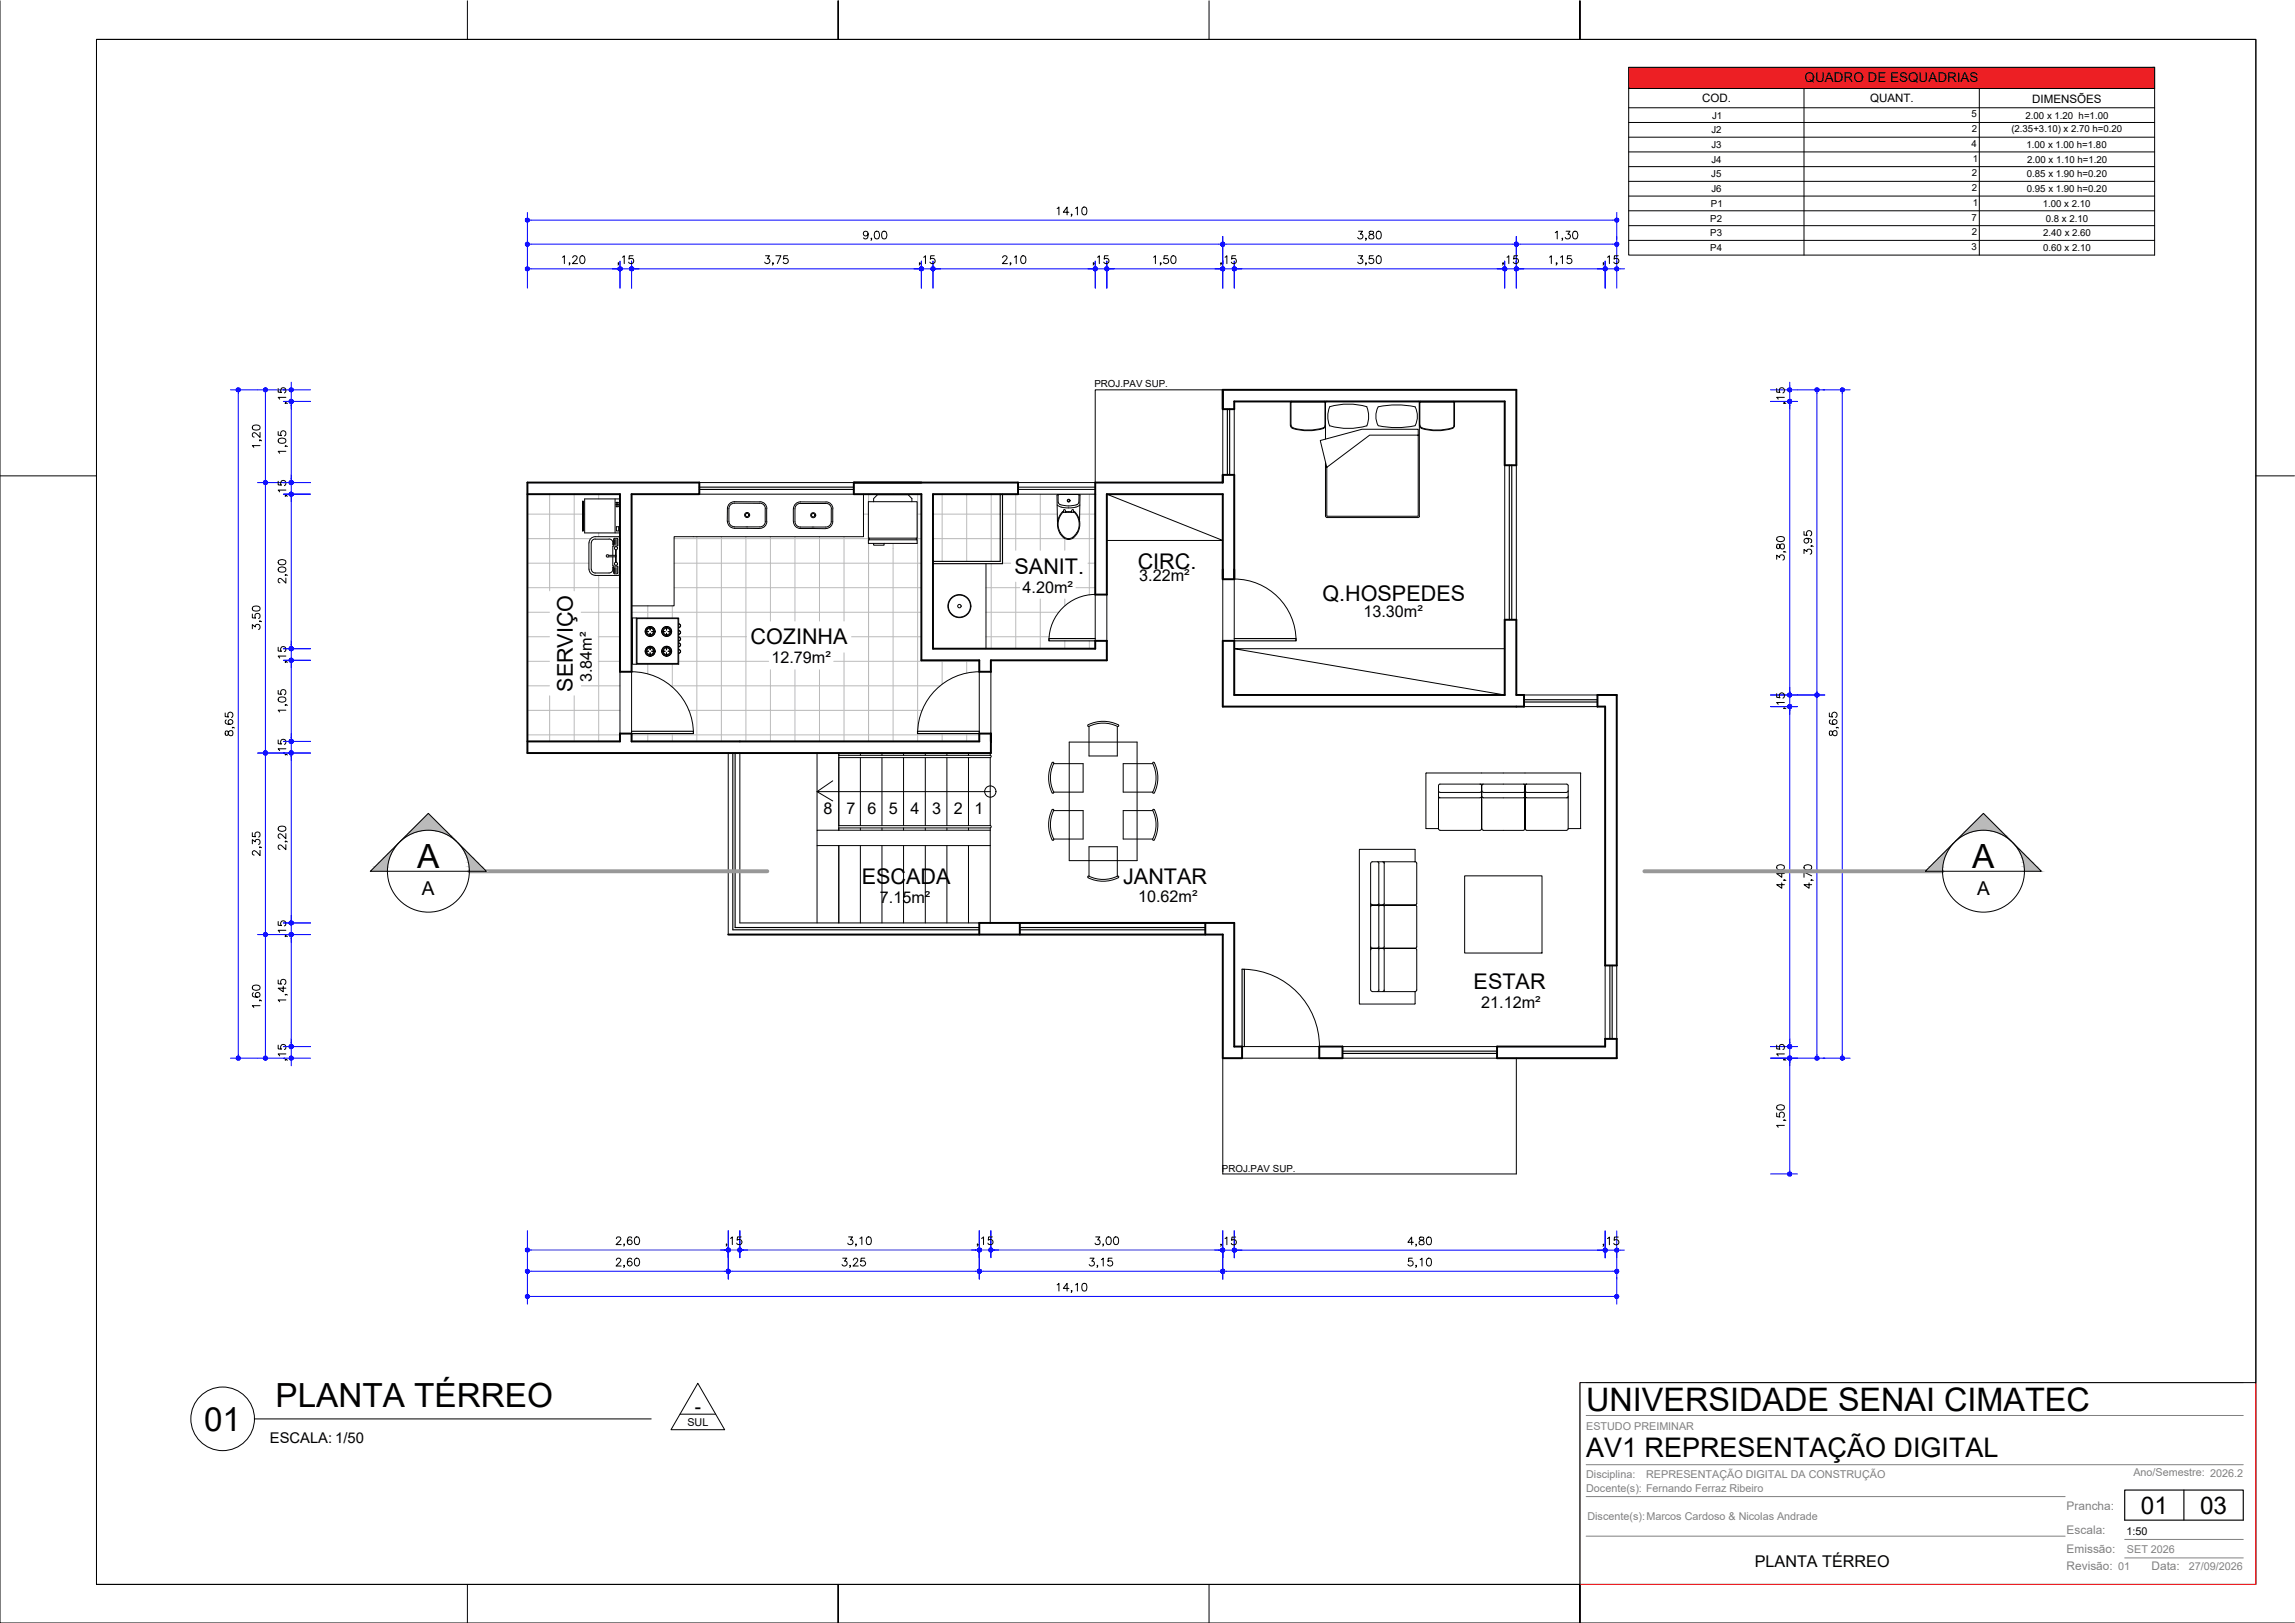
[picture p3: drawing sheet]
<svg xmlns="http://www.w3.org/2000/svg" width="594mm" height="420mm" viewBox="0 0 594 420" stroke-linecap="round" stroke-linejoin="round" font-family="sans-serif">
<defs><g id="words">
<g font-size="8.6">
<text x="108" y="224.7">A</text>
<text x="510.5" y="224.7">A</text>
<text x="71.3" y="364.2">PLANTA TÉRREO</text>
<text x="52.8" y="370.4">01</text>
</g>
<text font-size="8.4" x="410.6" y="365.2">UNIVERSIDADE SENAI CIMATEC</text>
<text font-size="7" x="410.6" y="377.2">AV1 REPRESENTAÇÃO DIGITAL</text>
<g font-size="6.3">
<text x="554.2" y="391.9">01</text>
<text x="569.5" y="391.9">03</text>
</g>
<g font-size="5.7" fill="#00f">
<text x="158.7" y="69.9">,15</text>
<text x="236.7" y="69.9">,15</text>
<text x="314.7" y="69.9">,15</text>
<text x="387.7" y="69.9">,15</text>
<text x="463.2" y="105.8" transform="rotate(-90 463.2 105.8)">,15</text>
<text x="463.2" y="184.9" transform="rotate(-90 463.2 184.9)">,15</text>
<text x="463.2" y="275.9" transform="rotate(-90 463.2 275.9)">,15</text>
<text x="186.6" y="323.8">,15</text>
<text x="314.7" y="323.8">,15</text>
</g>
<text font-size="5.7" x="216.6" y="329.5">3,25</text>
<g font-size="5.6">
<text x="262.6" y="148.5">SANIT.</text>
<text x="294.5" y="147.4">CIRC.</text>
<text x="342.3" y="155.5">Q.HOSPEDES</text>
<text x="194.3" y="166.8">COZINHA</text>
<text x="148.3" y="179.1" transform="rotate(-90 148.3 179.1)">SERVIÇO</text>
<text x="223.1" y="228.8">ESCADA</text>
<text x="290.7" y="228.9">JANTAR</text>
<text x="381.5" y="256">ESTAR</text>
</g>
<g font-size="5.3">
<text x="75.1" y="105.8" transform="rotate(-90 75.1 105.8)">,15</text>
<text x="68.4" y="117.1" transform="rotate(-90 68.4 117.1)">1,20</text>
<text x="75.1" y="118.5" transform="rotate(-90 75.1 118.5)">1,05</text>
<text x="75.1" y="152" transform="rotate(-90 75.1 152)">2,00</text>
<text x="68.4" y="164" transform="rotate(-90 68.4 164)">3,50</text>
<text x="75.1" y="185.6" transform="rotate(-90 75.1 185.6)">1,05</text>
<text x="61.4" y="191.6" transform="rotate(-90 61.4 191.6)">8,65</text>
<text x="75.1" y="221.2" transform="rotate(-90 75.1 221.2)">2,20</text>
<text x="68.4" y="222.6" transform="rotate(-90 68.4 222.6)">2,35</text>
<text x="68.4" y="262.1" transform="rotate(-90 68.4 262.1)">1,60</text>
<text x="75.1" y="260.7" transform="rotate(-90 75.1 260.7)">1,45</text>
</g>
<g font-size="5.3" fill="#00f">
<text x="75.1" y="129.8" transform="rotate(-90 75.1 129.8)">,15</text>
<text x="75.1" y="172.9" transform="rotate(-90 75.1 172.9)">,15</text>
<text x="75.1" y="196.8" transform="rotate(-90 75.1 196.8)">,15</text>
<text x="75.1" y="243.8" transform="rotate(-90 75.1 243.8)">,15</text>
<text x="75.1" y="275.9" transform="rotate(-90 75.1 275.9)">,15</text>
</g>
<g font-size="4.9">
<text x="109.2" y="231.8">A</text>
<text x="511.8" y="231.8">A</text>
<text x="179.8" y="365.8">-</text>
</g>
<g font-size="4.2">
<text x="264.7" y="153.4">4.20m²</text>
<text x="294.9" y="150.5">3.22m²</text>
<text x="352.9" y="159.8">13.30m²</text>
<text x="199.7" y="171.7">12.79m²</text>
<text x="153.2" y="176.6" transform="rotate(-90 153.2 176.6)">3.84m²</text>
<text x="213.2" y="210.7">8</text>
<text x="219.2" y="210.7">7</text>
<text x="224.5" y="210.7">6</text>
<text x="230" y="210.7">5</text>
<text x="235.7" y="210.7">4</text>
<text x="241.3" y="210.7">3</text>
<text x="246.9" y="210.7">2</text>
<text x="252.3" y="210.7">1</text>
<text x="227.8" y="233.7">7.15m²</text>
<text x="294.6" y="233.5">10.62m²</text>
<text x="383.4" y="260.9">21.12m²</text>
<text x="454.2" y="405.8">PLANTA TÉRREO</text>
</g>
<text font-size="3.8" x="69.8" y="373.6">ESCALA: 1/50</text>
<text font-size="3.5" x="467.1" y="21.3">QUADRO DE ESQUADRIAS</text>
<g font-size="3.1" fill="#808080">
<text x="535" y="391">Prancha:</text>
<text x="535" y="397">Escala:</text>
<text x="535" y="402">Emissão:</text>
<text x="535" y="406.5">Revisão: 01</text>
<text x="556.9" y="406.5">Data:</text>
</g>
<g font-size="3">
<text x="440.6" y="26.5">COD.</text>
<text x="484.1" y="26.4">QUANT.</text>
<text x="526" y="26.7">DIMENSÕES</text>
</g>
<g font-size="2.8">
<text x="177.9" y="369.3">SUL</text>
<text x="550.5" y="397.3">1:50</text>
</g>
<g font-size="2.8" fill="#808080">
<text x="410.6" y="370.2">ESTUDO PREIMINAR</text>
<text x="410.6" y="382.7">Disciplina:</text>
<text x="426.1" y="382.7">REPRESENTAÇÃO DIGITAL DA CONSTRUÇÃO</text>
<text x="552.2" y="382.1">Ano/Semestre: 2026.2</text>
<text x="410.6" y="386.2">Docente(s): Fernando Ferraz Ribeiro</text>
<text x="410.9" y="393.6">Discente(s):Marcos Cardoso &amp; Nicolas Andrade</text>
<text x="550.6" y="402">SET 2026</text>
<text x="566.6" y="406.5">27/09/2026</text>
</g>
<g font-size="2.5">
<text x="443" y="34.5">J2</text>
<text x="443.2" y="30.7">J1</text>
<text x="510.4" y="30.4">5</text>
<text x="510.4" y="34.2">2</text>
<text x="520.7" y="34.3">(2.35+3.10) x 2.70 h=0.20</text>
<text x="524.3" y="30.7">2.00 x 1.20 h=1.00</text>
<text x="443" y="38.3">J3</text>
<text x="510.4" y="38">4</text>
<text x="510.7" y="41.9">1</text>
<text x="524.6" y="38.3">1.00 x 1.00 h=1.80</text>
<text x="443" y="45.9">J5</text>
<text x="443" y="42.1">J4</text>
<text x="510.4" y="45.7">2</text>
<text x="524.7" y="45.9">0.85 x 1.90 h=0.20</text>
<text x="524.7" y="42.1">2.00 x 1.10 h=1.20</text>
<text x="442.9" y="53.6">P1</text>
<text x="443" y="49.7">J6</text>
<text x="510.4" y="49.5">2</text>
<text x="510.7" y="53.3">1</text>
<text x="524.7" y="49.7">0.95 x 1.90 h=0.20</text>
<text x="528.8" y="53.6">1.00 x 2.10</text>
<text x="442.7" y="57.4">P2</text>
<text x="510.4" y="57.1">7</text>
<text x="529.6" y="57.4">0.8 x 2.10</text>
<text x="442.7" y="61.2">P3</text>
<text x="442.7" y="65">P4</text>
<text x="510.4" y="64.7">3</text>
<text x="510.4" y="60.9">2</text>
<text x="528.9" y="65">0.60 x 2.10</text>
<text x="528.9" y="61.2">2.40 x 2.60</text>
<text x="283.3" y="100.3">PROJ.PAV SUP.</text>
<text x="316.3" y="303.4">PROJ.PAV SUP.</text>
</g>
</g></defs>
<!-- layer: ARQ_ALV CT -->
<g fill="none" stroke="#000" stroke-width=".51">
<path d="M316.5 100.9h76v19.5h-3v-16.5h-70v2h-3zM136.5 127.9h24v46h3v-46h17.5v-3h-44.5v70h120v-5v2M221 124.9h17.5M221 124.9h42.5v3h-22v40h42v-2h3v5h-30v3h-3v-3h-15v-43h-17.5zM283.5 124.9h33v-2h3v27h-3v-22h-30v26h-3zM316.5 122.9v2M316.5 165.9h3v14h70v-19.5h3v19.5h2v3h-78zM413.5 179.9h5v70h-3v-67h-2zM256.5 189.9h-3v2h-90v-2h-3v2h-24M264 238.9v3M312 238.9v3M188.5 241.9h128v32h5v-3h-2v-32h-66v3"/>
<path d="M341.5 270.9h6v3h-6zM387.5 270.9h28v-2h3v5h-31z"/>
</g>
<!-- layer: SIMB_PREENCHIMENTO -->
<g fill="none" stroke="#bababa" stroke-width=".26">
<path d="M136.5 133.1h14.3M136.5 139.4h16.4M142.3 127.9v25.1M148.6 127.9v25.1M151 133.1h.3M155 127.9v1.3M155 138v.9M174.5 139.4h50.5M180.4 138.9v53M186.7 138.9v53M193.1 138.9v53M199.4 138.9v21.9"/>
<path d="M205.8 138.9v21.9M212.1 138.9v21.9M218.5 138.9v21.9M223.5 133.1h1.3M224.8 127.9v2M224.8 139.3v.4M231.2 127.9v.2M237.2 139.4h1.3M237.4 133.1h1.1M237.5 127.9v60.9M241.5 133.1h17.4M241.5 139.4h17.4"/>
<path d="M243.9 127.9v17.4M250.2 127.9v17.4M256.6 127.9v17.4M259.5 133.1h14.2M259.5 139.4h16.2M262.9 127.9v14.6M269.3 128v14.5M275.6 139.4v3.1M277.5 139.4h6M279.5 133.1h4M282 128v26M136.5 145.8h15.9"/>
<path d="M136.5 152.1h23.9M136.5 158.5h5.7M150.5 158.5h9.9M155 149v42.9M163.5 158.5h75M167.7 156.8v3.2M174 156.8v3.2M174.5 145.8h64M174.5 152.1h64M224.8 140.7v51.2M231.2 140.7v51.2M255.2 152.1h8.7"/>
<path d="M255.2 158.5h18.9M256.6 145.9v22M259.5 145.8h2.1M262.9 150.7v17.2M269.3 155.1v12.8M275.6 155.1v1.7M278.5 152.1h5M281.6 145.8h1.9M136.5 164.8h5.7M136.5 171.2h5.7M136.5 177.5h5.7M150.5 177.5h10"/>
<path d="M154.9 164.8h5.6M154.9 171.2h5.6M163.5 164.8h.2M163.5 171.2h.2M167.7 172v2.5M173.7 177.5h69.7M174 172v5.9M175.7 164.8h17.6M175.7 171.2h23.3M199.4 173.4v18.5M205.8 173.4v18.5M212.1 173.4v18.5"/>
<path d="M215.8 171.2h37.7M218.5 169v22.9M220.4 164.8h18.1M243.9 170.9v6.2M250.2 170.9v3.3M255.2 164.8h16.4M275.6 165.9v2M282 165.9v2M136.5 183.9h24M136.5 190.2h24M142.3 180.1v11.8M148.6 180.1v11.8"/>
<path d="M163.5 190.2h90M167.7 189.9v2M174 189.9v2M178.4 183.9h60.3M237.5 189.9v2M243.9 189.9v2M250.2 189.9v2"/>
</g>
<!-- layer: ARQ_GRADIL -->
<path d="M217.1 195.5h39.2M256.3 195.5l.3 .3-.3 .3h-39.2M217.1 213.7h39.2M256.3 213.7l.3 .3-.3 .3h-39.2" fill="none" stroke="#000" stroke-width=".26"/>
<!-- layer: ARQ_PISO -->
<g fill="none" stroke="#000" stroke-width=".26">
<path d="M283.5 153.9v12M286.5 153.9v12M316.5 149.9v16M319.5 149.9v16M160.5 173.9v16M163.5 173.9v16M253.5 173.9v16M256.5 173.9v16M217.1 195.5v-.6v18.8M217.1 196.1v18.8h39.2v-.6M222.7 194.9v.6M222.7 196.1v17.6"/>
<path d="M228.3 194.9v.6M228.3 196.1v17.6M233.9 194.9v.6M233.9 196.1v17.6M239.5 194.9v.6M239.5 196.1v17.6M245.1 194.9v.6M245.1 196.1v17.6M250.7 194.9v.6M250.7 196.1v17.6M256.3 194.9v.6M256.3 196.1v17.6"/>
<path d="M222.7 214.3v.6M228.3 214.3v.6M233.9 214.3v.6M239.5 214.3v.6M245.1 214.3v.6M250.7 214.3v.6M264 238.9h48M264 241.9h48M321.5 273.9h20M322.1 270.9h19.4"/>
</g>
<!-- layer: ARQ_ALV VS -->
<g fill="none" stroke="#000" stroke-width=".26">
<path d="M316.5 105.9v17M319.5 105.9v17M181 124.9h40M181 127.9h40M263.5 124.9h20M263.5 127.9h20M389.5 120.4v40M392.5 120.4v40M394.5 179.9h19M188.5 194.9v47h65M191.5 194.9v44h62M394.5 182.9h19"/>
<path d="M415.5 249.9v19M418.5 249.9v19M347.5 270.9h40M347.5 273.9h40"/>
</g>
<!-- layer: ARQ_ESQ CT -->
<g fill="none" stroke="#000" stroke-width=".3">
<path d="M317.7 105.9v17M318.3 105.9v17M181 126.1h40M181 126.7h40M258.9 127.9v17.4h-17.4M259.5 127.9v18h-18M390.7 120.4v40M391.3 120.4v40M283.5 165.3h-12v.6h12M319.5 165.3h16v.6h-16M163.5 189.9h16M163.5 189.3h16"/>
<path d="M189.7 194.9v45.8h63.8M190.3 194.9v45.2h63.2M237.5 189.9h16M237.5 189.3h16M394.5 181.1h19M394.5 181.7h19M264 240.7h48M264 240.1h48M321.5 250.9h.6v20h-.6zM416.7 249.9v19M417.3 249.9v19M347.5 272.1h40"/>
<path d="M347.5 272.7h40"/>
</g>
<!-- layer: ARQ_PROJ SUP -->
<g fill="none" stroke="#000" stroke-width=".26">
<path d="M316.5 100.9h-33v24M263.5 126.1h20M263.5 126.7h20M211.5 194.9v20M211.5 218.9h44.8M217.1 214.9h-5.6v24M217.1 218.9v20M222.7 218.9v20M228.3 218.9v20M233.9 218.9v20M239.5 218.9v20M245.1 218.9v20"/>
<path d="M250.7 218.9v20M256.3 214.9v24M316.5 273.9v30h76v-30"/>
</g>
<!-- layer: ARQ_SIMB 01 -->
<g fill="none" stroke="#000" stroke-width=".26">
<path d="M283.5 153.9a12 12 0 0 0-12 12M319.5 149.9a16 16 0 0 1 16 16M163.5 173.9a16 16 0 0 1 16 16M253.5 173.9a16 16 0 0 0-16 16M211.5 204.9l4.1 2.4M215.6 202.1l-4.1 2.8h44.8M322.1 250.9a20 20 0 0 1 19.4 20"/>
<circle cx="256.3" cy="204.9" r="1.46"/>
</g>
<!-- layer: 0 -->
<g fill="none" stroke="#000" stroke-width=".26">
<path d="M25 10.2h558.9v347.7h-174.9v52.3h-384zM421.6 17.4h136.1v48.6h-136.1zM421.6 22.9h136.1M421.6 27.9h136.1M421.6 31.7h136.1M421.6 35.5h136.1M421.6 39.3h136.1M467 22.9v43.1M512.4 22.9v43.1M421.6 43.1h136.1M421.6 46.9h136.1M421.6 50.8h136.1"/>
<path d="M421.6 54.6h136.1M421.6 58.4h136.1M421.6 62.2h136.1M179.5 189.3v.6M237.5 189.3v.6M253.5 189.3v.6"/>
</g>
<!-- layer: ARQ_MOB 01 -->
<g fill="none" stroke="#000" stroke-width=".26">
<path d="M334 104.2v6M334.1 110.2l.1 .4 .4 .3M334.2 104.2v5.9M334.2 110l.2 .5 .4 .3M334.3 103.9h8.5M334.3 103.9l-.3 .3M334.6 110.9a14 14 0 0 0 8 0M342.8 104.1h-8.5l-.1 .1M342.8 103.9l.4 .3 .3-.3M342.8 104.1l.2 .1M343 110.2l-.2 .4a13.2 13.2 0 0 1-8 .2M343 104.2v6"/>
<path d="M343.1 110.2l-.1 .4-.4 .3M343.1 104.2v9.5M343.1 119.7v13.9M343.5 103.9h23.6M344.2 110.3l-.4-1.4-.1-1.5 .5-2.1a16.7 16.7 0 0 1 9.6 0l.5 2.1-.1 1.5-.4 1.4M344.2 110.2a17.1 17.1 0 0 0 9.6 0M356.7 105.3a5.3 5.3 0 0 0 0 4.9 23.1 23.1 0 0 0 9.6 0 5.3 5.3 0 0 0 0-4.9M356.8 105.3a23.2 23.2 0 0 1 9.5 0M367.1 112.6h-12.6l-11 8.4-1.7-7 10.8-2.9h14.5v22.5h-23.6v-12.6M367.1 103.9l.4 .3M367.4 104.2v29.4M367.5 110.2l.1 .4 .4 .3"/>
<path d="M367.5 104.2v5.9M367.6 110l.1 .5 .4 .3M367.7 103.9h8.5M367.7 103.9l-.3 .3M368 110.9a14 14 0 0 0 8 0M376.2 104.1h-8.5l-.1 .1M376.2 104.1l.2 .1M376.2 103.9l.4 .3M376.3 104.2v6M376.4 110.2l-.1 .2a7.8 7.8 0 0 1-4.7 .9l-3.5-.5M376.5 110.2l-.1 .4-.4 .3M376.5 104.2v6"/>
<path d="M150.8 129.8h.2v7.7h-.2zM151.3 129.2h9.1v8.8h-9.1zM159.2 129.2v8.8M159.5 130h.6v.3h-.6zM159.5 130.5h.6v.2h-.6zM159.5 131h.6v.2h-.6zM159.6 136.4h.5v1.1h-.5zM286.5 127.9l30 12h-30M343.2 133.6l.3 .3M367.5 133.6l-.4 .3-23.6 .1M164.7 160v12M164.9 160.1h10.6v11.6h-10.6z"/>
<path d="M167 163.5h.9h-.9M167 168.6h.9h-.9M167 163.5a1.25 1.25 0 0 0 1.3 1.2M167 163.5a1.19 1.19 0 0 1 1.3-1.2v.8v-.9a1.25 1.25 0 0 1 1.2 1.3M167 168.6a1.25 1.25 0 0 1 1.3-1.3v.9v-.9a1.25 1.25 0 0 1 1.2 1.3M167 168.6a1.25 1.25 0 0 0 1.3 1.2M168.3 164.8v-.8v.8M168.3 169.9v-.9v.9M168.3 162.6a.87 .87 0 0 0-.9 .9 .87 .87 0 0 0 .9 .8M168.3 167.7a.87 .87 0 0 0-.9 .9 .87 .87 0 0 0 .9 .9M168.3 162.4a1.04 1.04 0 0 0-1 1.1 1.04 1.04 0 0 0 1 1M168.3 167.6a1.04 1.04 0 0 0-1 1 1.04 1.04 0 0 0 1 1"/>
<path d="M168.3 162.4a1.04 1.04 0 0 1 1 1.1 1.04 1.04 0 0 1-1 1M168.3 167.6a1.04 1.04 0 0 1 1 1 1.04 1.04 0 0 1-1 1M168.3 162.6a.87 .87 0 0 1 .9 .9 .87 .87 0 0 1-.9 .8M168.3 167.7a.87 .87 0 0 1 .9 .9 .87 .87 0 0 1-.9 .9M169.5 163.5a1.25 1.25 0 0 1-1.2 1.2M169.5 168.6a1.25 1.25 0 0 1-1.2 1.2M169.5 163.5h-.8h.8M169.5 168.6h-.8h.8M171.3 163.5h.8h-.8M171.3 168.6h.8h-.8M171.3 163.5a1.25 1.25 0 0 0 1.3 1.2M171.3 168.6a1.25 1.25 0 0 0 1.3 1.2"/>
<path d="M172.5 163.1l.1-.9a1.25 1.25 0 0 0-1.3 1.3M172.5 168.2l.1-.9a1.25 1.25 0 0 0-1.3 1.3M172.5 163.1h.1M172.5 164h.1M172.5 169h.1M172.5 168.2h.1M172.5 164v.8M172.5 169v.9M172.6 162.6a.87 .87 0 0 0-.9 .9 .87 .87 0 0 0 .9 .8M172.6 167.7a.87 .87 0 0 0-.9 .9 .87 .87 0 0 0 .9 .9M172.6 162.4a1.04 1.04 0 0 0-1.1 1.1 1.04 1.04 0 0 0 1.1 1M172.6 167.6a1.04 1.04 0 0 0-1.1 1 1.04 1.04 0 0 0 1.1 1"/>
<path d="M172.6 162.4a1.04 1.04 0 0 1 1 1.1 1.04 1.04 0 0 1-1 1M172.6 167.6a1.04 1.04 0 0 1 1 1 1.04 1.04 0 0 1-1 1M172.6 162.2a1.25 1.25 0 0 1 1.2 1.3 1.25 1.25 0 0 1-1.2 1.2M172.6 167.3a1.25 1.25 0 0 1 1.2 1.3 1.25 1.25 0 0 1-1.2 1.2M172.6 162.6a.87 .87 0 0 1 .8 .9 .87 .87 0 0 1-.8 .8M172.6 167.7a.87 .87 0 0 1 .8 .9 .87 .87 0 0 1-.8 .9M173.8 163.5h-.8h.8M173.8 168.6h-.8h.8M175.7 161.5v-1.5h-12v12h12v-4.6M175.7 161.5v2.7M175.7 164.2v3.2M175.7 166.5a.44 .44 0 0 1 .4 .4 .44 .44 0 0 1-.4 .5"/>
<path d="M175.7 168.1a.47 .47 0 0 1 .5 .5 .47 .47 0 0 1-.5 .5 .44 .44 0 0 0 .4-.5 .44 .44 0 0 0-.4-.4M175.7 161.5a.44 .44 0 0 1 .4 .5 .44 .44 0 0 1-.4 .4M175.7 163.3a.44 .44 0 0 1 .4 .4 .44 .44 0 0 1-.4 .5M175.7 165.9a.44 .44 0 0 0 .4-.5 .44 .44 0 0 0-.4-.4 .47 .47 0 0 1 .5 .4 .47 .47 0 0 1-.5 .5M175.7 166.5a.49 .49 0 0 1 .5 .4 .49 .49 0 0 1-.5 .5M175.7 163.2a.49 .49 0 0 1 .5 .5 .49 .49 0 0 1-.5 .5M175.7 161.5a.49 .49 0 0 1 .5 .5 .49 .49 0 0 1-.5 .5M389.5 167.9h-70l70 12M272.3 197.5a8.9 8.9 0 0 0 0 7.8M272.4 197.4l.4 .1a9 9 0 0 0 0 7.7h-.4M272.8 197.7h7.6v7.4h-7.6M276.8 192.1h17.5v30.7h-17.5z"/>
<path d="M281.7 187.6a8.9 8.9 0 0 1 7.8 0M281.7 187.6l-.1 .4 .3 .1M281.9 188.1v7.6h7.3v-7.6M289.5 187.6l-.1 .5a8.8 8.8 0 0 0-7.5 0M298.4 197.7h-7.7v7.4h7.7M298.8 197.4l-.4 .1a9 9 0 0 1 0 7.7h.4M298.8 197.5a8.9 8.9 0 0 1 0 7.8M272.3 209.6a8.9 8.9 0 0 0 0 7.8M272.4 209.6l.3-.1 .1 .3h7.6v7.4h-7.6a8.5 8.5 0 0 1 0-7.4M272.8 217.2l-.1 .3-.3-.1M298.4 209.8h-7.7v7.4h7.7M298.4 217.2l.1 .3 .3-.1"/>
<path d="M298.4 209.8a8.4 8.4 0 0 1 0 7.4M298.8 209.6l-.3-.1-.1 .3M298.8 209.6a8.9 8.9 0 0 1 0 7.8M351.9 220v39.8M351.9 219.9h14.4v3.2h-11.1l-.4 .4M369.1 200.2v14.2h3.3M369.1 200.2h40.1M372.4 204.7l.4 .4M372.4 206.1l.4 .4M372.4 206.5h10.7M372.7 205.1h10.4M372.7 215h10.4"/>
<path d="M372.8 214.9l-.4-.4v-11.1l.3-.4h33l.2 .4v11.1l-.4 .4M383.1 203l.4 .4 .5-.4M383.1 205.1l.4-.4 .5 .4M383.1 206.5l.4-.4 .5 .4M383.5 214.5v-11.1v11.1M383.5 214.5l-.4 .4M383.6 214.5l.4 .4M384 206.5h10.3M384 205.1h10.3M384 215h10.3M394.4 203l.4 .4M394.8 214.5v-11.1v11.1"/>
<path d="M394.8 214.5l-.4 .4M394.8 204.7l-.4 .4M394.8 206.1l-.4 .4M394.8 214.5l.4 .4M394.8 204.7l.4 .4M394.8 206.1l.4 .4M395.2 206.5h10.7M395.2 205.1h10.3M395.2 215h10.3M395.2 203l-.4 .4M405.9 204.7l-.4 .4M405.9 206.1l-.4 .4"/>
<path d="M406 214.4h3.2M409.2 200.2v14.3M281.9 226.8a8.8 8.8 0 0 0 7.5 0l.2 .3a8.5 8.5 0 0 1-7.9 .1M281.9 226.8l-.3 .1 .1 .3M281.9 226.8v-7.6h7.3v7.6M354.8 223.5v32.8M354.8 233.9l.4 .4M355.2 234.3h11.1h-11.1M355.2 234.3l-.4 .4M356.6 234.3l.4 .4M356.6 223.1l.4 .4M356.9 234.7v10.4"/>
<path d="M356.9 223.5v10.4M357 233.9l-.4 .4M357.9 223.1l.4 .4M357.9 234.3l.4 .4v10.4M358.3 223.1v10.8l-.4 .4M366.3 223l-.1 .1M366.3 223.1l.4 .4v10.4l-.4 .4M366.3 234.3l.4 .4v10.4M379.1 226.7h20.1v20h-20.1zM351.9 259.8l.1 .1M352 259.9h14.2M354.8 245.1l.4 .4"/>
<path d="M354.8 256.3l.4 .4M355.2 245.5h11.1h-11.1M355.2 256.7h11.1M355.2 245.5l-.4 .4M356.9 245.9v10.4M357 256.3l-.4 .4M357 245.1l-.4 .4 .4 .4M358.3 256.3l-.4 .4M358.3 245.1l-.4 .4 .4 .4v10.8M366.2 256.7v3.2M366.7 245.1l-.4 .4 .4 .4v10.4l-.4 .4"/>
<circle cx="168.3" cy="168.6" r="1.29"/>
<circle cx="168.3" cy="163.5" r="1.29"/>
<circle cx="172.6" cy="168.6" r="1.29"/>
<circle cx="172.6" cy="163.5" r="1.29"/>
</g>
<!-- layer: ARQ_SAN 02 -->
<g fill="none" stroke="#000" stroke-width=".26">
<path d="M223.5 127.9v11h-49v17.9h-11M255.2 145.9v22"/>
<circle cx="248.3" cy="156.9" r="2.98"/>
<circle cx="248.3" cy="156.9" r="2.86"/>
<circle cx="248.3" cy="156.9" r=".44"/>
</g>
<!-- layer: SIMB_02 -->
<g fill="none" stroke="#000" stroke-width=".26">
<path d="M180.6 358.1l7 12h-13.9zM65.8 367.3h102.8M176 366.1h9.3"/>
<circle cx="57.6" cy="367.3" r="8.2"/>
</g>
<!-- layer: ARQ_SAN 01 -->
<g fill="none" stroke="#000" stroke-width=".26">
<path d="M154.1 138.9h5.9l.4 .2v9.4l-.4 .4M154.1 139.6h3.5M154.1 138.9a1.59 1.59 0 0 0-1.6 1.6M154.1 139.5a.99 .99 0 0 0-1 1M157.7 139.5a.99 .99 0 0 1 1 1M158.8 139.6v1.4M158.9 139.6l.1-.2h.7l.2 .2M159 139.7v1.3M159.4 139.7v1.3M159.7 139.7v1.3M159.9 139.6v1.7l-1.2 .1M188.3 131.7v3.3"/>
<path d="M188.3 134.9a1.8 1.8 0 0 0 1.8 1.8M188.7 131.7v3.2a1.42 1.42 0 0 0 1.4 1.5M190.1 130.3h6.6M190.1 129.9h6.6M190.1 130.3a1.42 1.42 0 0 0-1.4 1.4M190.1 129.9a1.8 1.8 0 0 0-1.8 1.8M196.7 130.3a1.36 1.36 0 0 1 1.4 1.4v3.3a1.42 1.42 0 0 1-1.4 1.4h-6.6M196.7 129.9a1.8 1.8 0 0 1 1.8 1.8v3.3a1.73 1.73 0 0 1-1.8 1.8h-6.6M205.4 131.7v3.3M205.4 135a1.8 1.8 0 0 0 1.8 1.8M207.1 136.8l6.6 .1M207.2 130.3h6.6"/>
<path d="M207.2 129.9l6.6 .1M207.2 130.3a1.42 1.42 0 0 0-1.4 1.4v3.3a1.42 1.42 0 0 0 1.4 1.4M207.2 129.9a1.8 1.8 0 0 0-1.8 1.8M213.8 130.3a1.42 1.42 0 0 1 1.4 1.4M213.8 129.9a1.8 1.8 0 0 1 1.8 1.8M215.2 131.7v3.3a1.42 1.42 0 0 1-1.4 1.4h-6.7M215.6 131.7v3.3a1.8 1.8 0 0 1-1.8 1.8M273.6 128.2l.1 6.9M273.7 130.7a6.2 6.2 0 0 0 5.8 0M273.8 128h5.6M273.8 128l-.2 .2M273.9 128.3v1.7"/>
<path d="M273.9 130a1.62 1.62 0 0 0 1.9 .9l.8 .1M274.1 128l-.2 .3M274.4 137.8a4.4 4.4 0 0 1 .8-5.2h2.8a4.3 4.3 0 0 1 .8 5.2M274.4 137.8a2.14 2.14 0 0 0 3.6 1l.8-1M275.1 132.5h.2M275.1 132.4a4.4 4.4 0 0 0 1.2 7.2 3.6 3.6 0 0 0 3.2-4.1l-.5-1.9-.9-1.2M275.3 132.6v-.5l.2-.2 .3 .2v.5M275.8 132.5h1.6M275.9 132.6v-.1v.1M277.3 132.6v-.1v.1M277.9 132.5h.2M277.9 132.2v.4"/>
<path d="M277.9 132.1l-.4-.1-.1 .6M278.8 130.6l-2.2 .4M279.2 128l.1 .3M279.3 130l-.6 .7M279.3 128.3v1.7M279.4 128l.2 .2M279.6 128.2l-.2 6.9M152.4 140.5l.1 6.8a1.59 1.59 0 0 0 1.6 1.6M153 140.5l.1 6.8a.99 .99 0 0 0 1 1M154.1 149h5.9M157.4 143.8h2v.3h-2M157.5 143.7l-.4-.1-.2 .3 .2 .3 .4-.1"/>
<path d="M158.6 140.5v.6l.3-.2M158.6 141.4v2.4M158.6 144.1v2.4M158.7 146.5l1 .1 .2 .2v1.6l-.9 .1-.1-.2M158.7 147.3a.99 .99 0 0 1-1 1h-3.6M158.8 146.9v1.4M158.9 146.9h-.3v.5M159 146.9v1.4M159.3 142.4v1.4M159.3 144.1v1.5M159.4 146.9v1.4M159.5 142.4v3.2"/>
<path d="M159.7 146.9v1.4"/>
<circle cx="193.4" cy="133.3" r=".66"/>
<circle cx="193.4" cy="133.3" r=".44"/>
<circle cx="210.5" cy="133.4" r=".66"/>
<circle cx="210.5" cy="133.4" r=".44"/>
<circle cx="276.6" cy="129.6" r=".36"/>
<circle cx="276.6" cy="129.6" r=".28"/>
<circle cx="159.4" cy="141.9" r=".4"/>
<circle cx="159.4" cy="145.9" r=".4"/>
</g>
<!-- layer: ARQ_MOB 02 -->
<path d="M224.8 129.9h12.6v9.4h-12.6zM224.8 139.7h12.6v1h-12.6zM225 139.3v.4M226.1 129.9v-.8l1.1-1h7.9l1 1v.8M237.2 139.3v.4M226.1 140.7v.4h2.8v-.4" fill="none" stroke="#000" stroke-width=".26"/>
<!-- layer: 0 -->
<path d="M421.6 17.4h136.1l-136.1 5.5zM421.6 22.9h136.1v-5.5z" fill="#ed1f24" stroke="#ed1f24" stroke-width=".26"/>
<!-- layer: ARQ_COTA_AZUL -->
<g fill="none" stroke="#00f" stroke-width=".26">
<path d="M136.5 55v19.6M137 57h281M418.5 55v19.6M137 63.2h179M137 69.6h22.5M160.5 67.6v7M163.5 67.6v7M164.5 69.6h73M238.5 67.6v7M241.5 67.6v7M242.5 69.6h40.5M283.5 69.6h3"/>
<path d="M283.5 67.6v7M286.5 67.6v7M287 69.6h28.5M316.5 61.2v13.4M317 63.2h75M319.5 67.6v7M320.5 69.6h68M389.5 67.6v7M392.5 61.2v13.4M393 63.2h25M393.5 69.6h21.5M415.5 67.6v7"/>
<path d="M415.5 69.6h3M419 69.6h1.5M59.6 100.9h20.8M61.7 101.4v172M68.7 101.4v23M73.4 103.9h7M75.4 104.9v19M458.3 100.9h20.6M458.3 103.9h7M463.3 104.9v74M470.3 101.4v78M476.9 101.4v172"/>
<path d="M66.7 124.9h13.7M68.7 125.4v69M73.4 127.9h7M75.4 128.9v38M73.4 170.9h7M73.4 167.9h7M75.4 171.9v19M458.3 179.9h14.1M66.7 194.9h13.7M68.7 195.4v46M73.4 191.9h7M75.4 195.9v42"/>
<path d="M458.3 182.9h7M463.3 183.9v86M470.3 180.4v93M73.4 238.9h7M66.7 241.9h13.7M68.7 242.4v31M75.4 242.9v27M59.6 273.9h20.8M73.4 270.9h7M458.3 273.9h20.6M458.3 270.9h7M463.3 274.9v28.5"/>
<path d="M136.5 318.6v19M253.5 318.6v12.5M256.5 318.6v7M415.5 318.6v7M418.5 318.6v19M458.3 303.9h7M137 335.6h281M137 329.1h51M137 323.6h50.5M188.5 324.1v7M189 329.1h64M192.5 323.6h60.5"/>
<path d="M253.5 323.6h3M254 329.1h62M257 323.6h58.5M316.5 324.1v7M317 329.1h101M320.5 323.6h94.5M415.5 323.6h3M419 323.6h1.5"/>
</g>
<g fill="#00f" stroke="#00f" stroke-width=".26">
<path d="M418.5 335.6h.5l-.1-.2zM418.8 335.2l.1 .2-.4 .2zM418.5 335.1v.5l.3-.4z"/>
<path d="M418.3 335.2l.2 .4v-.5zM418.3 335.2l.2 .4-.4-.2zM418.1 335.4l-.1 .2h.5z"/>
<path d="M418 335.6l.1 .3 .4-.3zM418.1 335.9l.4-.3-.2 .4zM418.5 335.6l-.2 .4 .2 .1z"/>
<path d="M418.5 335.6v.5l.3-.1zM418.5 335.6l.4 .3-.1 .1zM418.5 335.6l.4 .3 .1-.3z"/>
<path d="M136 335.6l.1 .3 .4-.3zM136.1 335.9l.4-.3-.2 .4zM136.5 335.6l-.2 .4 .2 .1z"/>
<path d="M136.5 335.6v.5l.2-.1zM136.5 335.6l.4 .3-.2 .1zM136.5 335.6l.4 .3 .1-.3z"/>
<path d="M136.5 335.6h.5l-.1-.2zM136.7 335.2l.2 .2-.4 .2zM136.5 335.1v.5l.2-.4z"/>
<path d="M136.3 335.2l.2 .4v-.5zM136.1 335.4l.2-.2 .2 .4zM136.1 335.4l-.1 .2h.5z"/>
<path d="M418.5 329.1h.5l-.1-.3zM418.8 328.7l.1 .1-.4 .3zM418.5 328.6v.5l.3-.4z"/>
<path d="M418.3 328.7l.2 .4v-.5zM418.1 328.8l.2-.1 .2 .4zM418.1 328.8l-.1 .3h.5z"/>
<path d="M418 329.1l.1 .3 .4-.3zM418.1 329.4l.4-.3-.2 .5zM418.5 329.1l-.2 .5h.2z"/>
<path d="M418.5 329.1v.5h.3zM418.5 329.1l.4 .3-.1 .2zM418.5 329.1l.4 .3 .1-.3z"/>
<path d="M316 329.1l.1 .3 .4-.3zM316.1 329.4l.4-.3-.2 .5zM316.5 329.1l-.2 .5h.2z"/>
<path d="M316.5 329.1v.5h.3zM316.5 329.1l.4 .3-.1 .2zM316.5 329.1l.4 .3 .1-.3z"/>
<path d="M316.5 329.1h.5l-.1-.3zM316.8 328.7l.1 .1-.4 .3zM316.5 328.6v.5l.3-.4z"/>
<path d="M316.3 328.7l.2 .4v-.5zM316.1 328.8l.2-.1 .2 .4zM316.1 328.8l-.1 .3h.5z"/>
<path d="M316.5 329.1h.5l-.1-.3zM316.8 328.7l.1 .1-.4 .3zM316.5 328.6v.5l.3-.4z"/>
<path d="M316.3 328.7l.2 .4v-.5zM316.1 328.8l.2-.1 .2 .4zM316.1 328.8l-.1 .3h.5z"/>
<path d="M316 329.1l.1 .3 .4-.3zM316.1 329.4l.4-.3-.2 .5zM316.5 329.1l-.2 .5h.2z"/>
<path d="M316.5 329.1v.5h.3zM316.5 329.1l.4 .3-.1 .2zM316.5 329.1l.4 .3 .1-.3z"/>
<path d="M253 329.1l.1 .3 .4-.3zM253.1 329.4l.4-.3-.3 .5zM253.5 329.1l-.3 .5h.3z"/>
<path d="M253.5 329.1v.5h.2zM253.5 329.1l.5 .3-.3 .2zM253.5 329.1l.5 .3v-.3z"/>
<path d="M253.5 329.1h.5v-.3zM253.7 328.7l.3 .1-.5 .3zM253.5 328.6v.5l.2-.4z"/>
<path d="M253.2 328.7l.3 .4v-.5zM253.2 328.7l.3 .4-.4-.3zM253.1 328.8l-.1 .3h.5z"/>
<path d="M253.5 329.1h.5v-.3zM253.7 328.7l.3 .1-.5 .3zM253.5 328.6v.5l.2-.4z"/>
<path d="M253.2 328.7l.3 .4v-.5zM253.2 328.7l.3 .4-.4-.3zM253.1 328.8l-.1 .3h.5z"/>
<path d="M253 329.1l.1 .3 .4-.3zM253.1 329.4l.4-.3-.3 .5zM253.5 329.1l-.3 .5h.3z"/>
<path d="M253.5 329.1v.5h.2zM253.5 329.1l.5 .3-.3 .2zM253.5 329.1l.5 .3v-.3z"/>
<path d="M188 329.1l.1 .3 .4-.3zM188.1 329.4l.4-.3-.2 .5zM188.5 329.1l-.2 .5h.2z"/>
<path d="M188.5 329.1v.5h.3zM188.5 329.1l.4 .3-.1 .2zM188.5 329.1l.4 .3 .1-.3z"/>
<path d="M188.5 329.1h.5l-.1-.3zM188.8 328.7l.1 .1-.4 .3zM188.5 328.6v.5l.3-.4z"/>
<path d="M188.3 328.7l.2 .4v-.5zM188.3 328.7l.2 .4-.4-.3zM188.1 328.8l-.1 .3h.5z"/>
<path d="M188.5 329.1h.5l-.1-.3zM188.8 328.7l.1 .1-.4 .3zM188.5 328.6v.5l.3-.4z"/>
<path d="M188.3 328.7l.2 .4v-.5zM188.3 328.7l.2 .4-.4-.3zM188.1 328.8l-.1 .3h.5z"/>
<path d="M188 329.1l.1 .3 .4-.3zM188.1 329.4l.4-.3-.2 .5zM188.5 329.1l-.2 .5h.2z"/>
<path d="M188.5 329.1v.5h.3zM188.5 329.1l.4 .3-.1 .2zM188.5 329.1l.4 .3 .1-.3z"/>
<path d="M136 329.1l.1 .3 .4-.3zM136.1 329.4l.4-.3-.2 .5zM136.5 329.1l-.2 .5h.2z"/>
<path d="M136.5 329.1v.5h.2zM136.5 329.1l.4 .3-.2 .2zM136.5 329.1l.4 .3 .1-.3z"/>
<path d="M136.5 329.1h.5l-.1-.3zM136.7 328.7l.2 .1-.4 .3zM136.5 328.6v.5l.2-.4z"/>
<path d="M136.3 328.7l.2 .4v-.5zM136.1 328.8l.2-.1 .2 .4zM136.1 328.8l-.1 .3h.5z"/>
<path d="M418 323.6l.1 .3 .4-.3zM418.1 323.9l.4-.3-.2 .5zM418.5 323.6l-.2 .5h.2z"/>
<path d="M418.5 323.6v.5h.3zM418.5 323.6l.4 .3-.1 .2zM418.5 323.6l.4 .3 .1-.3z"/>
<path d="M418.5 323.6h.5l-.1-.2zM418.8 323.2l.1 .2-.4 .2zM418.5 323.1v.5l.3-.4z"/>
<path d="M418.3 323.2l.2 .4v-.5zM418.3 323.2l.2 .4-.4-.2zM418.1 323.4l-.1 .2h.5z"/>
<path d="M415.5 323.6h.5l-.1-.2zM415.8 323.2l.1 .2-.4 .2zM415.5 323.1v.5l.3-.4z"/>
<path d="M415.2 323.2l.3 .4v-.5zM415.2 323.2l.3 .4-.4-.2zM415.1 323.4l-.1 .2h.5z"/>
<path d="M415 323.6l.1 .3 .4-.3zM415.1 323.9l.4-.3-.3 .5zM415.5 323.6l-.3 .5h.3z"/>
<path d="M415.5 323.6v.5h.3zM415.5 323.6l.4 .3-.1 .2zM415.5 323.6l.4 .3 .1-.3z"/>
<path d="M415.5 323.6h.5l-.1-.2zM415.8 323.2l.1 .2-.4 .2zM415.5 323.1v.5l.3-.4z"/>
<path d="M415.2 323.2l.3 .4v-.5zM415.2 323.2l.3 .4-.4-.2zM415.1 323.4l-.1 .2h.5z"/>
<path d="M415 323.6l.1 .3 .4-.3zM415.1 323.9l.4-.3-.3 .5zM415.5 323.6l-.3 .5h.3z"/>
<path d="M415.5 323.6v.5h.3zM415.5 323.6l.4 .3-.1 .2zM415.5 323.6l.4 .3 .1-.3z"/>
<path d="M256 323.6l.1 .3 .4-.3zM256.1 323.9l.4-.3-.3 .4zM256.5 323.6l-.3 .4 .3 .1z"/>
<path d="M256.5 323.6v.5l.3-.1zM256.5 323.6l.4 .3-.1 .1zM256.5 323.6l.4 .3 .1-.3z"/>
<path d="M256.5 323.6h.5l-.1-.3zM256.8 323.2l.1 .1-.4 .3zM256.5 323.1v.5l.3-.4z"/>
<path d="M256.2 323.2l.3 .4v-.5zM256.2 323.2l.3 .4-.4-.3zM256.1 323.3l-.1 .3h.5z"/>
<path d="M256 323.6l.1 .3 .4-.3zM256.1 323.9l.4-.3-.3 .4zM256.5 323.6l-.3 .4 .3 .1z"/>
<path d="M256.5 323.6v.5l.3-.1zM256.5 323.6l.4 .3-.1 .1zM256.5 323.6l.4 .3 .1-.3z"/>
<path d="M256.5 323.6h.5l-.1-.3zM256.8 323.2l.1 .1-.4 .3zM256.5 323.1v.5l.3-.4z"/>
<path d="M256.2 323.2l.3 .4v-.5zM256.2 323.2l.3 .4-.4-.3zM256.1 323.3l-.1 .3h.5z"/>
<path d="M253.5 323.6h.5v-.3zM253.7 323.2l.3 .1-.5 .3zM253.5 323.1v.5l.2-.4z"/>
<path d="M253.2 323.2l.3 .4v-.5zM253.2 323.2l.3 .4-.4-.3zM253.1 323.3l-.1 .3h.5z"/>
<path d="M253 323.6l.1 .3 .4-.3zM253.1 323.9l.4-.3-.3 .4zM253.5 323.6l-.3 .4 .3 .1z"/>
<path d="M253.5 323.6v.5l.2-.1zM253.5 323.6l.5 .3-.3 .1zM253.5 323.6l.5 .3v-.3z"/>
<path d="M253.5 323.6h.5v-.3zM253.7 323.2l.3 .1-.5 .3zM253.5 323.1v.5l.2-.4z"/>
<path d="M253.2 323.2l.3 .4v-.5zM253.2 323.2l.3 .4-.4-.3zM253.1 323.3l-.1 .3h.5z"/>
<path d="M253 323.6l.1 .3 .4-.3zM253.1 323.9l.4-.3-.3 .4zM253.5 323.6l-.3 .4 .3 .1z"/>
<path d="M253.5 323.6v.5l.2-.1zM253.5 323.6l.5 .3-.3 .1zM253.5 323.6l.5 .3v-.3z"/>
<path d="M136 323.6l.1 .3 .4-.3zM136.1 323.9l.4-.3-.2 .4zM136.5 323.6l-.2 .4 .2 .1z"/>
<path d="M136.5 323.6v.5l.2-.1zM136.5 323.6l.4 .3-.2 .1zM136.5 323.6l.4 .3 .1-.3z"/>
<path d="M136.5 323.6h.5l-.1-.3zM136.7 323.2l.2 .1-.4 .3zM136.5 323.1v.5l.2-.4z"/>
<path d="M136.3 323.2l.2 .4v-.5zM136.1 323.3l.2-.1 .2 .4zM136.1 323.3l-.1 .3h.5z"/>
<path d="M476.9 273.9v.5h.2zM476.9 273.9l.5 .3-.3 .2zM476.9 273.9l.5 .3v-.3z"/>
<path d="M476.9 273.9h.5v-.2zM477.1 273.5l.3 .2-.5 .2zM476.9 273.4v.5l.2-.4z"/>
<path d="M476.7 273.5l.2 .4v-.5zM476.7 273.5l.2 .4-.4-.2zM476.5 273.7l-.1 .2h.5z"/>
<path d="M476.4 273.9l.1 .3 .4-.3zM476.5 274.2l.4-.3-.2 .5zM476.9 273.9l-.2 .5h.2z"/>
<path d="M476.7 100.5l.2 .4v-.5zM476.5 100.7l.2-.2 .2 .4zM476.5 100.7l-.1 .2h.5z"/>
<path d="M476.4 100.9l.1 .3 .4-.3zM476.5 101.2l.4-.3-.2 .4zM476.9 100.9l-.2 .4 .2 .1z"/>
<path d="M476.9 100.9v.5l.2-.1zM476.9 100.9l.5 .3-.3 .1zM476.9 100.9l.5 .3v-.3z"/>
<path d="M476.9 100.9h.5v-.2zM477.1 100.5l.3 .2-.5 .2zM476.9 100.4v.5l.2-.4z"/>
<path d="M470.1 100.5l.2 .4v-.5zM470.1 100.5l.2 .4-.4-.2zM469.9 100.7v.2h.4z"/>
<path d="M469.9 100.9v.3l.4-.3zM469.9 101.2l.4-.3-.2 .4zM470.3 100.9l-.2 .4 .2 .1z"/>
<path d="M470.3 100.9v.5l.3-.1zM470.3 100.9l.5 .3-.2 .1zM470.3 100.9l.5 .3v-.3z"/>
<path d="M470.3 100.9h.5v-.2zM470.6 100.5l.2 .2-.5 .2zM470.3 100.4v.5l.3-.4z"/>
<path d="M470.3 179.9v.5l.3-.1zM470.3 179.9l.5 .3-.2 .1zM470.3 179.9l.5 .3v-.3z"/>
<path d="M470.3 179.9h.5v-.2zM470.6 179.5l.2 .2-.5 .2zM470.3 179.4v.5l.3-.4z"/>
<path d="M470.1 179.5l.2 .4v-.5zM470.1 179.5l.2 .4-.4-.2zM469.9 179.7v.2h.4z"/>
<path d="M469.9 179.9v.3l.4-.3zM469.9 180.2l.4-.3-.2 .4zM470.3 179.9l-.2 .4 .2 .1z"/>
<path d="M470.1 179.5l.2 .4v-.5zM470.1 179.5l.2 .4-.4-.2zM469.9 179.7v.2h.4z"/>
<path d="M469.9 179.9v.3l.4-.3zM469.9 180.2l.4-.3-.2 .4zM470.3 179.9l-.2 .4 .2 .1z"/>
<path d="M470.3 179.9v.5l.3-.1zM470.3 179.9l.5 .3-.2 .1zM470.3 179.9l.5 .3v-.3z"/>
<path d="M470.3 179.9h.5v-.2zM470.6 179.5l.2 .2-.5 .2zM470.3 179.4v.5l.3-.4z"/>
<path d="M470.3 273.9v.5h.3zM470.3 273.9l.5 .3-.2 .2zM470.3 273.9l.5 .3v-.3z"/>
<path d="M470.3 273.9h.5v-.2zM470.6 273.5l.2 .2-.5 .2zM470.3 273.4v.5l.3-.4z"/>
<path d="M470.1 273.5l.2 .4v-.5zM470.1 273.5l.2 .4-.4-.2zM469.9 273.7v.2h.4z"/>
<path d="M469.9 273.9v.3l.4-.3zM469.9 274.2l.4-.3-.2 .5zM470.3 273.9l-.2 .5h.2z"/>
<path d="M463.3 303.9v.5h.2zM463.3 303.9l.4 .3-.2 .2zM463.3 303.9l.4 .3 .1-.3z"/>
<path d="M463.3 303.9h.5l-.1-.2zM463.5 303.5l.2 .2-.4 .2zM463.3 303.4v.5l.2-.4z"/>
<path d="M463 303.5l.3 .4v-.5zM462.8 303.7l.2-.2 .3 .4zM462.8 303.7v.2h.5z"/>
<path d="M462.8 303.9v.3l.5-.3zM462.8 304.2l.5-.3-.3 .5zM463.3 303.9l-.3 .5h.3z"/>
<path d="M136 57l.1 .2 .4-.2zM136.1 57.2l.4-.2-.2 .4zM136.5 57l-.2 .4 .2 .1z"/>
<path d="M136.5 57v.5l.2-.1zM136.5 57l.4 .2-.2 .2zM136.5 57l.4 .2 .1-.2z"/>
<path d="M136.5 57h.5l-.1-.3zM136.7 56.6l.2 .1-.4 .3zM136.5 56.5v.5l.2-.4z"/>
<path d="M136.3 56.6l.2 .4v-.5zM136.1 56.7l.2-.1 .2 .4zM136.1 56.7l-.1 .3h.5z"/>
<path d="M418.5 57h.5l-.1-.3zM418.8 56.6l.1 .1-.4 .3zM418.5 56.5v.5l.3-.4z"/>
<path d="M418.3 56.6l.2 .4v-.5zM418.3 56.6l.2 .4-.4-.3zM418.1 56.7l-.1 .3h.5z"/>
<path d="M418 57l.1 .2 .4-.2zM418.1 57.2l.4-.2-.2 .4zM418.5 57l-.2 .4 .2 .1z"/>
<path d="M418.5 57v.5l.3-.1zM418.5 57l.4 .2-.1 .2zM418.5 57l.4 .2 .1-.2z"/>
<path d="M418.5 63.2h.5l-.1-.2zM418.8 62.8l.1 .2-.4 .2zM418.5 62.7v.5l.3-.4z"/>
<path d="M418.3 62.8l.2 .4v-.5zM418.3 62.8l.2 .4-.4-.2zM418.1 63l-.1 .2h.5z"/>
<path d="M418 63.2l.1 .3 .4-.3zM418.1 63.5l.4-.3-.2 .5zM418.5 63.2l-.2 .5h.2z"/>
<path d="M418.5 63.2v.5h.3zM418.5 63.2l.4 .3-.1 .2zM418.5 63.2l.4 .3 .1-.3z"/>
<path d="M392 63.2l.1 .3 .4-.3zM392.1 63.5l.4-.3-.2 .5zM392.5 63.2l-.2 .5h.2z"/>
<path d="M392.5 63.2v.5h.3zM392.5 63.2l.4 .3-.1 .2zM392.5 63.2l.4 .3 .1-.3z"/>
<path d="M392.5 63.2h.5l-.1-.2zM392.8 62.8l.1 .2-.4 .2zM392.5 62.7v.5l.3-.4z"/>
<path d="M392.3 62.8l.2 .4v-.5zM392.3 62.8l.2 .4-.4-.2zM392.1 63l-.1 .2h.5z"/>
<path d="M392.5 63.2h.5l-.1-.2zM392.8 62.8l.1 .2-.4 .2zM392.5 62.7v.5l.3-.4z"/>
<path d="M392.3 62.8l.2 .4v-.5zM392.3 62.8l.2 .4-.4-.2zM392.1 63l-.1 .2h.5z"/>
<path d="M392 63.2l.1 .3 .4-.3zM392.1 63.5l.4-.3-.2 .5zM392.5 63.2l-.2 .5h.2z"/>
<path d="M392.5 63.2v.5h.3zM392.5 63.2l.4 .3-.1 .2zM392.5 63.2l.4 .3 .1-.3z"/>
<path d="M316 63.2l.1 .3 .4-.3zM316.1 63.5l.4-.3-.2 .5zM316.5 63.2l-.2 .5h.2z"/>
<path d="M316.5 63.2v.5h.3zM316.5 63.2l.4 .3-.1 .2zM316.5 63.2l.4 .3 .1-.3z"/>
<path d="M316.5 63.2h.5l-.1-.2zM316.8 62.8l.1 .2-.4 .2zM316.5 62.7v.5l.3-.4z"/>
<path d="M316.3 62.8l.2 .4v-.5zM316.1 63l.2-.2 .2 .4zM316.1 63l-.1 .2h.5z"/>
<path d="M316.5 63.2h.5l-.1-.2zM316.8 62.8l.1 .2-.4 .2zM316.5 62.7v.5l.3-.4z"/>
<path d="M316.3 62.8l.2 .4v-.5zM316.1 63l.2-.2 .2 .4zM316.1 63l-.1 .2h.5z"/>
<path d="M316 63.2l.1 .3 .4-.3zM316.1 63.5l.4-.3-.2 .5zM316.5 63.2l-.2 .5h.2z"/>
<path d="M316.5 63.2v.5h.3zM316.5 63.2l.4 .3-.1 .2zM316.5 63.2l.4 .3 .1-.3z"/>
<path d="M136 63.2l.1 .3 .4-.3zM136.1 63.5l.4-.3-.2 .5zM136.5 63.2l-.2 .5h.2z"/>
<path d="M136.5 63.2v.5h.2zM136.5 63.2l.4 .3-.2 .2zM136.5 63.2l.4 .3 .1-.3z"/>
<path d="M136.5 63.2h.5l-.1-.2zM136.7 62.8l.2 .2-.4 .2zM136.5 62.7v.5l.2-.4z"/>
<path d="M136.3 62.8l.2 .4v-.5zM136.1 63l.2-.2 .2 .4zM136.1 63l-.1 .2h.5z"/>
<path d="M418 69.6l.1 .3 .4-.3zM418.1 69.9l.4-.3-.2 .4zM418.5 69.6l-.2 .4 .2 .1z"/>
<path d="M418.5 69.6v.5l.3-.1zM418.5 69.6l.4 .3-.1 .1zM418.5 69.6l.4 .3 .1-.3z"/>
<path d="M418.5 69.6h.5l-.1-.3zM418.8 69.2l.1 .1-.4 .3zM418.5 69.1v.5l.3-.4z"/>
<path d="M418.3 69.2l.2 .4v-.5zM418.1 69.3l.2-.1 .2 .4zM418.1 69.3l-.1 .3h.5z"/>
<path d="M415.5 69.6h.5l-.1-.3zM415.8 69.2l.1 .1-.4 .3zM415.5 69.1v.5l.3-.4z"/>
<path d="M415.2 69.2l.3 .4v-.5zM415.1 69.3l.1-.1 .3 .4zM415.1 69.3l-.1 .3h.5z"/>
<path d="M415 69.6l.1 .3 .4-.3zM415.1 69.9l.4-.3-.3 .4zM415.5 69.6l-.3 .4 .3 .1z"/>
<path d="M415.5 69.6v.5l.3-.1zM415.5 69.6l.4 .3-.1 .1zM415.5 69.6l.4 .3 .1-.3z"/>
<path d="M415.5 69.6h.5l-.1-.3zM415.8 69.2l.1 .1-.4 .3zM415.5 69.1v.5l.3-.4z"/>
<path d="M415.2 69.2l.3 .4v-.5zM415.1 69.3l.1-.1 .3 .4zM415.1 69.3l-.1 .3h.5z"/>
<path d="M415 69.6l.1 .3 .4-.3zM415.1 69.9l.4-.3-.3 .4zM415.5 69.6l-.3 .4 .3 .1z"/>
<path d="M415.5 69.6v.5l.3-.1zM415.5 69.6l.4 .3-.1 .1zM415.5 69.6l.4 .3 .1-.3z"/>
<path d="M286 69.6l.1 .3 .4-.3zM286.1 69.9l.4-.3-.2 .4zM286.5 69.6l-.2 .4 .2 .1z"/>
<path d="M286.5 69.6v.5l.3-.1zM286.5 69.6l.4 .3-.1 .1zM286.5 69.6l.4 .3 .1-.3z"/>
<path d="M286.5 69.6h.5l-.1-.3zM286.8 69.2l.1 .1-.4 .3zM286.5 69.1v.5l.3-.4z"/>
<path d="M286.3 69.2l.2 .4v-.5zM286.3 69.2l.2 .4-.4-.3zM286.1 69.3l-.1 .3h.5z"/>
<path d="M286 69.6l.1 .3 .4-.3zM286.1 69.9l.4-.3-.2 .4zM286.5 69.6l-.2 .4 .2 .1z"/>
<path d="M286.5 69.6v.5l.3-.1zM286.5 69.6l.4 .3-.1 .1zM286.5 69.6l.4 .3 .1-.3z"/>
<path d="M286.5 69.6h.5l-.1-.3zM286.8 69.2l.1 .1-.4 .3zM286.5 69.1v.5l.3-.4z"/>
<path d="M286.3 69.2l.2 .4v-.5zM286.3 69.2l.2 .4-.4-.3zM286.1 69.3l-.1 .3h.5z"/>
<path d="M283.5 69.6h.5l-.1-.3zM283.8 69.2l.1 .1-.4 .3zM283.5 69.1v.5l.3-.4z"/>
<path d="M283.3 69.2l.2 .4v-.5zM283.1 69.3l.2-.1 .2 .4zM283.1 69.3l-.1 .3h.5z"/>
<path d="M283 69.6l.1 .3 .4-.3zM283.1 69.9l.4-.3-.2 .4zM283.5 69.6l-.2 .4 .2 .1z"/>
<path d="M283.5 69.6v.5l.3-.1zM283.5 69.6l.4 .3-.1 .1zM283.5 69.6l.4 .3 .1-.3z"/>
<path d="M283.5 69.6h.5l-.1-.3zM283.8 69.2l.1 .1-.4 .3zM283.5 69.1v.5l.3-.4z"/>
<path d="M283.3 69.2l.2 .4v-.5zM283.1 69.3l.2-.1 .2 .4zM283.1 69.3l-.1 .3h.5z"/>
<path d="M283 69.6l.1 .3 .4-.3zM283.1 69.9l.4-.3-.2 .4zM283.5 69.6l-.2 .4 .2 .1z"/>
<path d="M283.5 69.6v.5l.3-.1zM283.5 69.6l.4 .3-.1 .1zM283.5 69.6l.4 .3 .1-.3z"/>
<path d="M136 69.6l.1 .3 .4-.3zM136.1 69.9l.4-.3-.2 .4zM136.5 69.6l-.2 .4 .2 .1z"/>
<path d="M136.5 69.6v.5l.2-.1zM136.5 69.6l.4 .3-.2 .1zM136.5 69.6l.4 .3 .1-.3z"/>
<path d="M136.5 69.6h.5l-.1-.3zM136.7 69.2l.2 .1-.4 .3zM136.5 69.1v.5l.2-.4z"/>
<path d="M136.3 69.2l.2 .4v-.5zM136.1 69.3l.2-.1 .2 .4zM136.1 69.3l-.1 .3h.5z"/>
<path d="M61.7 273.9v.5h.2zM61.7 273.9l.4 .3-.2 .2zM61.7 273.9l.4 .3 .1-.3z"/>
<path d="M61.7 273.9h.5l-.1-.2zM61.9 273.5l.2 .2-.4 .2zM61.7 273.4v.5l.2-.4z"/>
<path d="M61.4 273.5l.3 .4v-.5zM61.4 273.5l.3 .4-.5-.2zM61.2 273.7v.2h.5z"/>
<path d="M61.2 273.9v.3l.5-.3zM61.2 274.2l.5-.3-.3 .5zM61.7 273.9l-.3 .5h.3z"/>
<path d="M61.4 100.5l.3 .4v-.5zM61.2 100.7l.2-.2 .3 .4zM61.2 100.7v.2h.5z"/>
<path d="M61.2 100.9v.3l.5-.3zM61.2 101.2l.5-.3-.3 .4zM61.7 100.9l-.3 .4 .3 .1z"/>
<path d="M61.7 100.9v.5l.2-.1zM61.7 100.9l.4 .3-.2 .1zM61.7 100.9l.4 .3 .1-.3z"/>
<path d="M61.7 100.9h.5l-.1-.2zM61.9 100.5l.2 .2-.4 .2zM61.7 100.4v.5l.2-.4z"/>
<path d="M68.7 273.9v.5h.3zM68.7 273.9l.4 .3-.1 .2zM68.7 273.9l.4 .3 .1-.3z"/>
<path d="M68.7 273.9h.5l-.1-.2zM69 273.5l.1 .2-.4 .2zM68.7 273.4v.5l.3-.4z"/>
<path d="M68.5 273.5l.2 .4v-.5zM68.5 273.5l.2 .4-.4-.2zM68.3 273.7l-.1 .2h.5z"/>
<path d="M68.2 273.9l.1 .3 .4-.3zM68.3 274.2l.4-.3-.2 .5zM68.7 273.9l-.2 .5h.2z"/>
<path d="M68.5 241.5l.2 .4v-.5zM68.5 241.5l.2 .4-.4-.2zM68.3 241.7l-.1 .2h.5z"/>
<path d="M68.2 241.9l.1 .3 .4-.3zM68.3 242.2l.4-.3-.2 .5zM68.7 241.9l-.2 .5h.2z"/>
<path d="M68.7 241.9v.5h.3zM68.7 241.9l.4 .3-.1 .2zM68.7 241.9l.4 .3 .1-.3z"/>
<path d="M68.7 241.9h.5l-.1-.2zM69 241.5l.1 .2-.4 .2zM68.7 241.4v.5l.3-.4z"/>
<path d="M68.7 241.9v.5h.3zM68.7 241.9l.4 .3-.1 .2zM68.7 241.9l.4 .3 .1-.3z"/>
<path d="M68.7 241.9h.5l-.1-.2zM69 241.5l.1 .2-.4 .2zM68.7 241.4v.5l.3-.4z"/>
<path d="M68.5 241.5l.2 .4v-.5zM68.5 241.5l.2 .4-.4-.2zM68.3 241.7l-.1 .2h.5z"/>
<path d="M68.2 241.9l.1 .3 .4-.3zM68.3 242.2l.4-.3-.2 .5zM68.7 241.9l-.2 .5h.2z"/>
<path d="M68.5 194.5l.2 .4v-.5zM68.5 194.5l.2 .4-.4-.2zM68.3 194.7l-.1 .2h.5z"/>
<path d="M68.2 194.9l.1 .3 .4-.3zM68.3 195.2l.4-.3-.2 .5zM68.7 194.9l-.2 .5h.2z"/>
<path d="M68.7 194.9v.5h.3zM68.7 194.9l.4 .3-.1 .2zM68.7 194.9l.4 .3 .1-.3z"/>
<path d="M68.7 194.9h.5l-.1-.2zM69 194.5l.1 .2-.4 .2zM68.7 194.4v.5l.3-.4z"/>
<path d="M68.7 194.9v.5h.3zM68.7 194.9l.4 .3-.1 .2zM68.7 194.9l.4 .3 .1-.3z"/>
<path d="M68.7 194.9h.5l-.1-.2zM69 194.5l.1 .2-.4 .2zM68.7 194.4v.5l.3-.4z"/>
<path d="M68.5 194.5l.2 .4v-.5zM68.5 194.5l.2 .4-.4-.2zM68.3 194.7l-.1 .2h.5z"/>
<path d="M68.2 194.9l.1 .3 .4-.3zM68.3 195.2l.4-.3-.2 .5zM68.7 194.9l-.2 .5h.2z"/>
<path d="M68.5 124.5l.2 .4v-.5zM68.5 124.5l.2 .4-.4-.2zM68.3 124.7l-.1 .2h.5z"/>
<path d="M68.2 124.9l.1 .3 .4-.3zM68.3 125.2l.4-.3-.2 .4zM68.7 124.9l-.2 .4 .2 .1z"/>
<path d="M68.7 124.9v.5l.3-.1zM68.7 124.9l.4 .3-.1 .1zM68.7 124.9l.4 .3 .1-.3z"/>
<path d="M68.7 124.9h.5l-.1-.2zM69 124.5l.1 .2-.4 .2zM68.7 124.4v.5l.3-.4z"/>
<path d="M68.7 124.9v.5l.3-.1zM68.7 124.9l.4 .3-.1 .1zM68.7 124.9l.4 .3 .1-.3z"/>
<path d="M68.7 124.9h.5l-.1-.2zM69 124.5l.1 .2-.4 .2zM68.7 124.4v.5l.3-.4z"/>
<path d="M68.5 124.5l.2 .4v-.5zM68.5 124.5l.2 .4-.4-.2zM68.3 124.7l-.1 .2h.5z"/>
<path d="M68.2 124.9l.1 .3 .4-.3zM68.3 125.2l.4-.3-.2 .4zM68.7 124.9l-.2 .4 .2 .1z"/>
<path d="M68.5 100.5l.2 .4v-.5zM68.5 100.5l.2 .4-.4-.2zM68.3 100.7l-.1 .2h.5z"/>
<path d="M68.2 100.9l.1 .3 .4-.3zM68.3 101.2l.4-.3-.2 .4zM68.7 100.9l-.2 .4 .2 .1z"/>
<path d="M68.7 100.9v.5l.3-.1zM68.7 100.9l.4 .3-.1 .1zM68.7 100.9l.4 .3 .1-.3z"/>
<path d="M68.7 100.9h.5l-.1-.2zM69 100.5l.1 .2-.4 .2zM68.7 100.4v.5l.3-.4z"/>
</g>
<g fill="none" stroke="#000" stroke-width=".26">
<path d="M226.6 59.9a.64 .64 0 0 1 .9 .3 .94 .94 0 0 1 .1 1.1 .94 .94 0 0 1-1 .5l-.3-.8zM228.5 59.9a.64 .64 0 0 1 .9 .3 .94 .94 0 0 1 .1 1.1 .94 .94 0 0 1-1 .5l-.3-.8zM273.6 54l.5-.4v2M276.7 54.9h-1.4l.9-1.3v2M277.5 55.5h-.2h.2l-.2 .5M278.4 54l.5-.4v2M280.3 53.7a.59 .59 0 0 1 1 .3v.5a.91 .91 0 0 1-.5 1.1h-.2a1.29 1.29 0 0 1-.3-1.9zM351.7 59.9h1l-.6 .7a.67 .67 0 0 1 .7 .7 .67 .67 0 0 1-.6 .7 .67 .67 0 0 1-.7-.5M354.5 59.9a.42 .42 0 0 0 .2 .7 .72 .72 0 0 1 .8 .3 .72 .72 0 0 1 0 .9h-.7a.57 .57 0 0 1-.5-.6 .57 .57 0 0 1 .6-.5l.4-.1a.42 .42 0 0 0 .2-.7zM356.5 59.9a.68 .68 0 0 1 1 .3v.5a.85 .85 0 0 1-.7 1.1 1.33 1.33 0 0 1-.3-1.9zM405.4 59.9h1l-.6 .7a.66 .66 0 0 1 .5 1.1 .66 .66 0 0 1-1.1-.2M407.4 59.9a.64 .64 0 0 1 .9 .3 .94 .94 0 0 1 .1 1.1 .94 .94 0 0 1-1 .5l-.3-.8z"/>
<path d="M145.6 66.6l.5-.4v2M147.5 68.1h-.2h.2l-.2 .5M148.3 66.7l.3-.5h.4l.4 .4-.3 .7-.9 .9h1.3M150.4 66.3a.59 .59 0 0 1 .9 .3 .93 .93 0 0 1 .1 1.1 .93 .93 0 0 1-1 .4l-.3-.7 .1-.8zM198.2 66.2h1l-.6 .8a.67 .67 0 0 1 .5 1 .67 .67 0 0 1-1.1-.1M200.2 68.1h-.3h.3l-.3 .5M200.8 66.2h1.3l-.9 2M203.9 66.2h-1l-.1 .9a.7 .7 0 0 1 1.1 0 .7 .7 0 0 1-.1 1 .7 .7 0 0 1-1.1-.2M224.7 60.5a.62 .62 0 0 1-.9 .5 .62 .62 0 0 1-.2-1 .62 .62 0 0 1 1 .1 1.39 1.39 0 0 1-.5 1.7h-.5v-.2M225.6 61.8h-.1h.1l-.1 .4M259.5 66.7l.4-.5h.4l.4 .4-.3 .7-.9 .9h1.3M261.7 68.1h-.2h.2l-.2 .5"/>
<path d="M262.6 66.6l.5-.4v2M264.5 66.3a.64 .64 0 0 1 1 .3v1.3a.62 .62 0 0 1-.6 .3 .62 .62 0 0 1-.6-.3 1.5 1.5 0 0 1 .2-1.6zM283.2 68.1h-.2h.2l-.2 .5M284.1 66.6l.5-.4v2M286.9 66.2h-1l-.1 .9a.71 .71 0 0 1 1.1 0 .71 .71 0 0 1-.2 1.1 .71 .71 0 0 1-1-.3M298.6 66.6l.5-.4v2M300.5 68.1h-.2h.2l-.2 .5M302.3 66.2h-.9l-.1 .9a.71 .71 0 0 1 1.1 0 .71 .71 0 0 1-.2 1.1 .71 .71 0 0 1-1-.3M303.4 66.3a.64 .64 0 0 1 .9 .3v1.3a.62 .62 0 0 1-.5 .3 .62 .62 0 0 1-.6-.3 1.5 1.5 0 0 1 .2-1.6zM351.7 66.2h1l-.6 .8a.68 .68 0 0 1 .5 1.1 .68 .68 0 0 1-1.1-.2M353.7 61.8h-.2h.2l-.2 .4M353.7 68.1h-.2h.2l-.2 .5"/>
<path d="M355.5 66.2h-1l-.1 .9a.7 .7 0 0 1 1.1 0 .7 .7 0 0 1-.1 1 .7 .7 0 0 1-1.1-.2M356.5 66.3a.63 .63 0 0 1 1 .3v.5a.91 .91 0 0 1-.5 1.1h-.2a1.34 1.34 0 0 1-.3-1.9zM401.1 66.6l.5-.4v2M402.6 60.2l.5-.3v1.9M403 68.1h-.2h.2l-.2 .5M403.9 66.6l.6-.4v2M404.5 61.8h-.2h.2l-.2 .4M406.7 66.2h-.9l-.1 .9a.7 .7 0 0 1 1 0 .7 .7 0 0 1-.1 1 .7 .7 0 0 1-1-.2M415.2 68.1h-.2h.2l-.2 .5M416.1 66.6l.5-.4v2M418.9 66.2h-1l-.1 .9a.7 .7 0 0 1 1.1 0 .7 .7 0 0 1-.1 1 .7 .7 0 0 1-1.1-.2M460 139.1l.8-.2a.85 .85 0 0 1 1.1 .8 1.16 1.16 0 0 1-2 0z"/>
<path d="M467 137.6v.9l.8 .1a.71 .71 0 0 1 .1-1.1 .71 .71 0 0 1 1 .2 .71 .71 0 0 1-.3 1M467.6 139.4a.63 .63 0 0 1 .6 .8 .63 .63 0 0 1-1 .3 .63 .63 0 0 1 0-1 .99 .99 0 0 1 1.2-.1 .99 .99 0 0 1 .5 1l-.2 .1M459.9 144.8v-1.1l.8 .6a.67 .67 0 0 1 .6-.6 .67 .67 0 0 1 .7 .5 .67 .67 0 0 1-.5 .8M460 141a.66 .66 0 0 0 .4 1l.3-.3a.72 .72 0 0 1 .3-.8 .72 .72 0 0 1 .8 .1l.1 .6-.2 .4a.74 .74 0 0 1-.8-.1 .74 .74 0 0 1-.2-.7 .42 .42 0 0 0-.7-.2zM461.8 142.8v.2v-.2l.5 .2M467 143.3v-1.1l.7 .6a.66 .66 0 0 1 1.1-.5 .66 .66 0 0 1-.2 1.2M468.9 141.3v.2v-.2l.4 .2M473.5 184.6v.9l.9 .1a.72 .72 0 0 1-.1-1.1 .72 .72 0 0 1 1.1 .2 .72 .72 0 0 1-.3 1M473.6 189.3a.66 .66 0 0 0 .4 1.1l.4-.7a.58 .58 0 0 1 .5-.6 .58 .58 0 0 1 .6 .5v.4a.57 .57 0 0 1-.6 .5 .57 .57 0 0 1-.5-.6l-.1-.4a.42 .42 0 0 0-.7-.2zM473.8 186.4l-.2 .1a.64 .64 0 0 0 .3 .9 .97 .97 0 0 0 1.6-.5 .63 .63 0 0 0-.6-.6 .63 .63 0 0 0-.6 .6 .63 .63 0 0 0 .6 .6M475.4 188.3v.2v-.2l.5 .2M460 224.2a1.25 1.25 0 0 1 1.9 .3v.1a1.12 1.12 0 0 1-2 0z"/>
<path d="M461.2 228.6v1.4l-1.3-1h2M461.2 225.7v1.4l-1.3-1h2M461.8 227.8v.2v-.2l.5 .2M467.1 224.2a1.25 1.25 0 0 1 1.9 .3v.1a1.12 1.12 0 0 1-2 0zM468.3 228.6v1.4l-1.3-1h2M468.9 227.8v.2v-.2l.4 .2M469 226.7l-2-.9v1.3M459.9 288.1v1l.9 .1a.72 .72 0 0 1-.1-1.1 .72 .72 0 0 1 1.1 .1 .72 .72 0 0 1-.3 1.1M460 286.3a1.25 1.25 0 0 1 1.9 .3v.2a1.12 1.12 0 0 1-2 0zM461.8 289.9v.2v-.2l.5 .2M461.9 291.3h-2l.4 .5M159.6 326.2l.3-.5h.4l.4 .4-.3 .7-.9 .9h1.3"/>
<path d="M159.6 320.7l.1-.4 .6-.1 .3 .2 .1 .4-1.2 1.4h1.3M161.6 327.6h-.1h.1l-.1 .5M161.6 322.1h-.1h.1l-.1 .5M163.5 326l-.1-.2a.59 .59 0 0 0-.9 .3 .99 .99 0 0 0 .6 1.6 .63 .63 0 0 0 .5-.6 .63 .63 0 0 0-.6-.6 .63 .63 0 0 0-.6 .6M163.5 320.5a.59 .59 0 0 0-.8-.2 1.12 1.12 0 0 0 .4 1.9 .62 .62 0 0 0 .5-.6 .62 .62 0 0 0-.6-.6 .62 .62 0 0 0-.6 .6M164.5 325.8a.59 .59 0 0 1 .9 .3 .93 .93 0 0 1 .2 1.1 .93 .93 0 0 1-1.1 .4l-.3-.7 .1-.8zM164.5 320.3a.64 .64 0 0 1 .9 .3 .94 .94 0 0 1 .1 1.1 .94 .94 0 0 1-1 .4l-.3-.7zM219.7 320.2h1l-.6 .8a.67 .67 0 0 1 .7 .9 .67 .67 0 0 1-1.1 .2l-.2-.3M221.7 322.1h-.3h.3l-.3 .5M222.6 320.6l.5-.4v2M224.5 320.3a.68 .68 0 0 1 1 .3l.1 .5a.85 .85 0 0 1-.8 1.1 1.33 1.33 0 0 1-.3-1.9zM253.2 322.1h-.3h.3l-.3 .5"/>
<path d="M254.1 320.6l.5-.4v2M256.9 320.2h-1l-.1 .9a.7 .7 0 0 1 1.1-.1 .7 .7 0 0 1-.1 1.1 .7 .7 0 0 1-1.1-.3M273.6 332.6l.5-.4v2M276.7 333.5h-1.4l.9-1.3v2M277.5 334.1h-.2h.2l-.2 .5M278.4 332.6l.5-.4v2M280.3 332.3a.64 .64 0 0 1 1 .3v.5a.85 .85 0 0 1-.7 1.1 1.28 1.28 0 0 1-.3-1.9zM282.2 325.7h1l-.6 .8a.68 .68 0 0 1 .5 1.1 .68 .68 0 0 1-1.2-.2M283.6 320.2h1.1l-.6 .8a.66 .66 0 0 1 .5 1.1 .66 .66 0 0 1-1.1-.3M284.1 327.6h-.1h.1l-.1 .5M285.1 326.1l.5-.4v2M285.7 322.1h-.2h.2l-.2 .5"/>
<path d="M286.6 320.3a.69 .69 0 0 1 1 .3l.1 .5a.85 .85 0 0 1-.8 1.1 1.25 1.25 0 0 1-.3-1.9zM287.9 325.7h-1l-.1 .9a.7 .7 0 0 1 1.1 0 .7 .7 0 0 1-.2 1 .7 .7 0 0 1-1-.2M288.5 320.3a.69 .69 0 0 1 1 .3l.1 .5a.85 .85 0 0 1-.8 1.1 1.25 1.25 0 0 1-.3-1.9zM365.6 325.7h-.9l-.1 .9a.71 .71 0 0 1 1 0 .71 .71 0 0 1-.1 1.1 .71 .71 0 0 1-1.1-.3M365.9 321.6h-1.5l1-1.3v1.9M366.6 327.6h-.1h.1l-.1 .5M366.6 322.2h-.1h.1l-.1 .4M367.5 320.3a.42 .42 0 0 0 .2 .7 .72 .72 0 0 1 .8 .3 .72 .72 0 0 1 0 .9h-.7l-.4-.1a.74 .74 0 0 1 .1-.8 .74 .74 0 0 1 .8-.3 .42 .42 0 0 0 .2-.7zM367.6 326.1l.5-.4v2M369.5 325.8a.59 .59 0 0 1 1 .3v.5a.91 .91 0 0 1-.5 1.1h-.2a1.29 1.29 0 0 1-.3-1.9zM369.5 320.3a.64 .64 0 0 1 1 .3v.5a.85 .85 0 0 1-.7 1.1 1.28 1.28 0 0 1-.3-1.9zM415.2 322.2h-.2h.2l-.2 .4"/>
<path d="M416.1 320.6l.5-.3v1.9M418.9 320.3h-1l-.1 .8a.7 .7 0 0 1 1.1 0 .7 .7 0 0 1-.1 1 .7 .7 0 0 1-1.1-.2"/>
</g>
<!-- layer: SIMB_LCT -->
<path d="M121.5 225.6h77.1M425.7 225.6h77.1" fill="none" stroke="#989898" stroke-width="1"/>
<!-- layer: SIMB_PREENCHIMENTO -->
<g fill="#bababa" stroke="#bababa" stroke-width=".26">
<path d="M103.2 218.2l-.8 .9z"/>
<path d="M118.5 218.2l.9 .9z"/>
<path d="M110.9 210.6l4.4 4.4h-8.8z"/>
<path d="M104.4 217.1l-.9 .8z"/>
<path d="M116.2 216.4h.5l.7 .7z"/>
<path d="M505.8 218.2l-.9 .9z"/>
<path d="M521.1 218.2l.8 .9z"/>
<path d="M509 215l4.4-4.4 4.4 4.4z"/>
<path d="M506.9 217.1h.1l-.9 .8z"/>
<path d="M518.8 216.4h.5l.6 .7z"/>
<path d="M102.4 219.1l-.6 .9zM102.4 219.1l-.6 .9h-.4z"/>
<path d="M101.4 220l-.1 1.1 .5-1.1zM101.4 220l-.1 1.1h-.9z"/>
<path d="M100.4 221.1l.4 1 .5-1zM100.4 221.1l.4 1h-1.5z"/>
<path d="M99.3 222.1l1.2 1.2 .3-1.2zM99.3 222.1l1.2 1.2h-2.3z"/>
<path d="M98.2 223.3l2.1 1.1 .2-1.1zM98.2 223.3l2.1 1.1h-3.3z"/>
<path d="M97 224.4l3.3 1.2v-1.2zM97 224.4l3.3 1.2h-4.4z"/>
<path d="M119.3 219.1l1.1 .9zM119.3 219.1l1.1 .9h-.4z"/>
<path d="M120 220l1.4 1.1-1-1.1zM120 220l1.4 1.1h-.9z"/>
<path d="M120.5 221.1l2 1-1.1-1zM120.5 221.1l2 1h-1.6z"/>
<path d="M120.9 222.1l2.7 1.2-1.1-1.2zM120.9 222.1l2.7 1.2h-2.4z"/>
<path d="M121.2 223.3l3.5 1.1-1.1-1.1zM121.2 223.3l3.5 1.1h-3.3z"/>
<path d="M121.4 224.4l4.5 1.2-1.2-1.2zM121.4 224.4l4.5 1.2h-4.4z"/>
<path d="M111.5 215l3.9 .1zM111.5 215l3.9 .1z"/>
<path d="M106.5 215h3.8zM106.5 215l2.5 .1h-2.7z"/>
<path d="M112.7 215.1l3 .3-.3-.3zM112.7 215.1l3 .3h-1.7z"/>
<path d="M106.3 215.1l1.5 .3 1.2-.3zM106.3 215.1l1.5 .3h-1.8z"/>
<path d="M114 215.4l2.2 .4-.5-.4zM114 215.4l2.2 .4h-1.1z"/>
<path d="M106 215.4l.6 .4 1.2-.4zM106 215.4l.6 .4h-1z"/>
<path d="M115.1 215.8l1.6 .6-.5-.6zM115.1 215.8l1.6 .6h-.5z"/>
<path d="M105.6 215.8l-.1 .6 1.1-.6zM105 216.4l.6-.6-.1 .6z"/>
<path d="M116.2 216.4l1.2 .7zM117.3 217.1l.9 .8z"/>
<path d="M105 216.4l-.5 .7 1-.7zM105 216.4l-.6 .7z"/>
<path d="M504.9 219.1l-.6 .9zM504.9 219.1l-.6 .9h-.4z"/>
<path d="M503.9 220l-.1 1.1 .5-1.1zM503.9 220l-.1 1.1h-.9z"/>
<path d="M502.9 221.1l.4 1 .5-1zM502.9 221.1l.4 1h-1.5z"/>
<path d="M501.8 222.1l1.2 1.2 .3-1.2zM501.8 222.1l1.2 1.2h-2.3z"/>
<path d="M500.7 223.3l2.2 1.1 .1-1.1zM499.6 224.4l1.1-1.1 2.2 1.1z"/>
<path d="M499.6 224.4l3.2 1.2 .1-1.2zM498.4 225.6l1.2-1.2 3.2 1.2z"/>
<path d="M521.8 219.1l1.1 .9zM521.8 219.1l1.1 .9h-.4z"/>
<path d="M522.5 220l1.4 1.1-1-1.1zM522.5 220l1.4 1.1h-.9z"/>
<path d="M523 221.1l2 1-1.1-1zM523 221.1l2 1h-1.5z"/>
<path d="M523.5 222.1l2.6 1.2-1.1-1.2zM523.5 222.1l2.6 1.2h-2.4z"/>
<path d="M523.7 223.3l3.6 1.1-1.2-1.1zM523.7 223.3l3.6 1.1h-3.3z"/>
<path d="M524 224.4l4.4 1.2-1.1-1.2zM524 224.4l4.4 1.2h-4.4z"/>
<path d="M514 215l3.9 .1zM514 215l3.9 .1z"/>
<path d="M509 215h3.8zM509 215l2.6 .1h-2.8z"/>
<path d="M515.3 215.1l2.9 .3-.3-.3zM515.3 215.1l2.9 .3h-1.7z"/>
<path d="M508.8 215.1l1.5 .3 1.3-.3zM508.8 215.1l1.5 .3h-1.7z"/>
<path d="M516.5 215.4l2.2 .4-.5-.4zM516.5 215.4l2.2 .4h-1z"/>
<path d="M508.6 215.4l.5 .4 1.2-.4zM508.6 215.4l.5 .4h-1z"/>
<path d="M517.7 215.8l1.6 .6-.6-.6zM517.7 215.8l1.6 .6h-.5z"/>
<path d="M508.1 215.8l-.1 .6 1.1-.6zM508.1 215.8l-.1 .6h-.4z"/>
<path d="M518.8 216.4l1.1 .7zM519.8 217.1l.9 .8z"/>
<path d="M507.6 216.4l-.6 .7 1-.7zM507.6 216.4l-.7 .7z"/>
</g>
<!-- layer: SIMB_01 -->
<g fill="none" stroke="#000" stroke-width=".26">
<path d="M95.9 225.6l15-15 15 15zM498.4 225.6l15-15 15 15z"/>
<circle cx="110.9" cy="225.5" r="10.6"/>
<circle cx="513.4" cy="225.5" r="10.6"/>
</g>
<!-- layer: MRG_INTERNA -->
<path d="M25 10.2h558.9v400h-558.9zM121 .2v10M217 10.2v-10v10M313 .2v10M409 10.2v-10v10M0 123.2h25M583.9 123.2h10M121 410.2v10M217 410.2v10v-10M313 410.2v10M409 410.2v10v-10" fill="none" stroke="#000" stroke-width=".26"/>
<!-- layer: MRG_EXTERNA -->
<path d="M0 .2v420h593.9" fill="none" stroke="#000" stroke-width=".26"/>
<!-- layer: CAR_0 -->
<path d="M409 357.9v52.3h174.9v-52.3" fill="none" stroke="#ff6b00" stroke-width=".26"/>
<!-- layer: CAR_LINHAS_CINZA -->
<path d="M410.6 357.9h170.1M410.6 379.2h170.1M410.6 366.4h170.1M410.6 397.7h124M410.6 387.4h124" fill="none" stroke="#808080" stroke-width=".26"/>
<!-- layer: CAR_TEXTO_CINZA -->
<path d="M550 398.5h30.7M550 403.3h30.7" fill="none" stroke="#808080" stroke-width=".26"/>
<!-- layer: CAR_LINHAS_DESTAQUE -->
<path d="M550 385.7h30.7v7.8h-30.7zM565.3 385.7v7.8" fill="none" stroke="#000" stroke-width=".3"/>
<use href="#words"/>
</svg>
